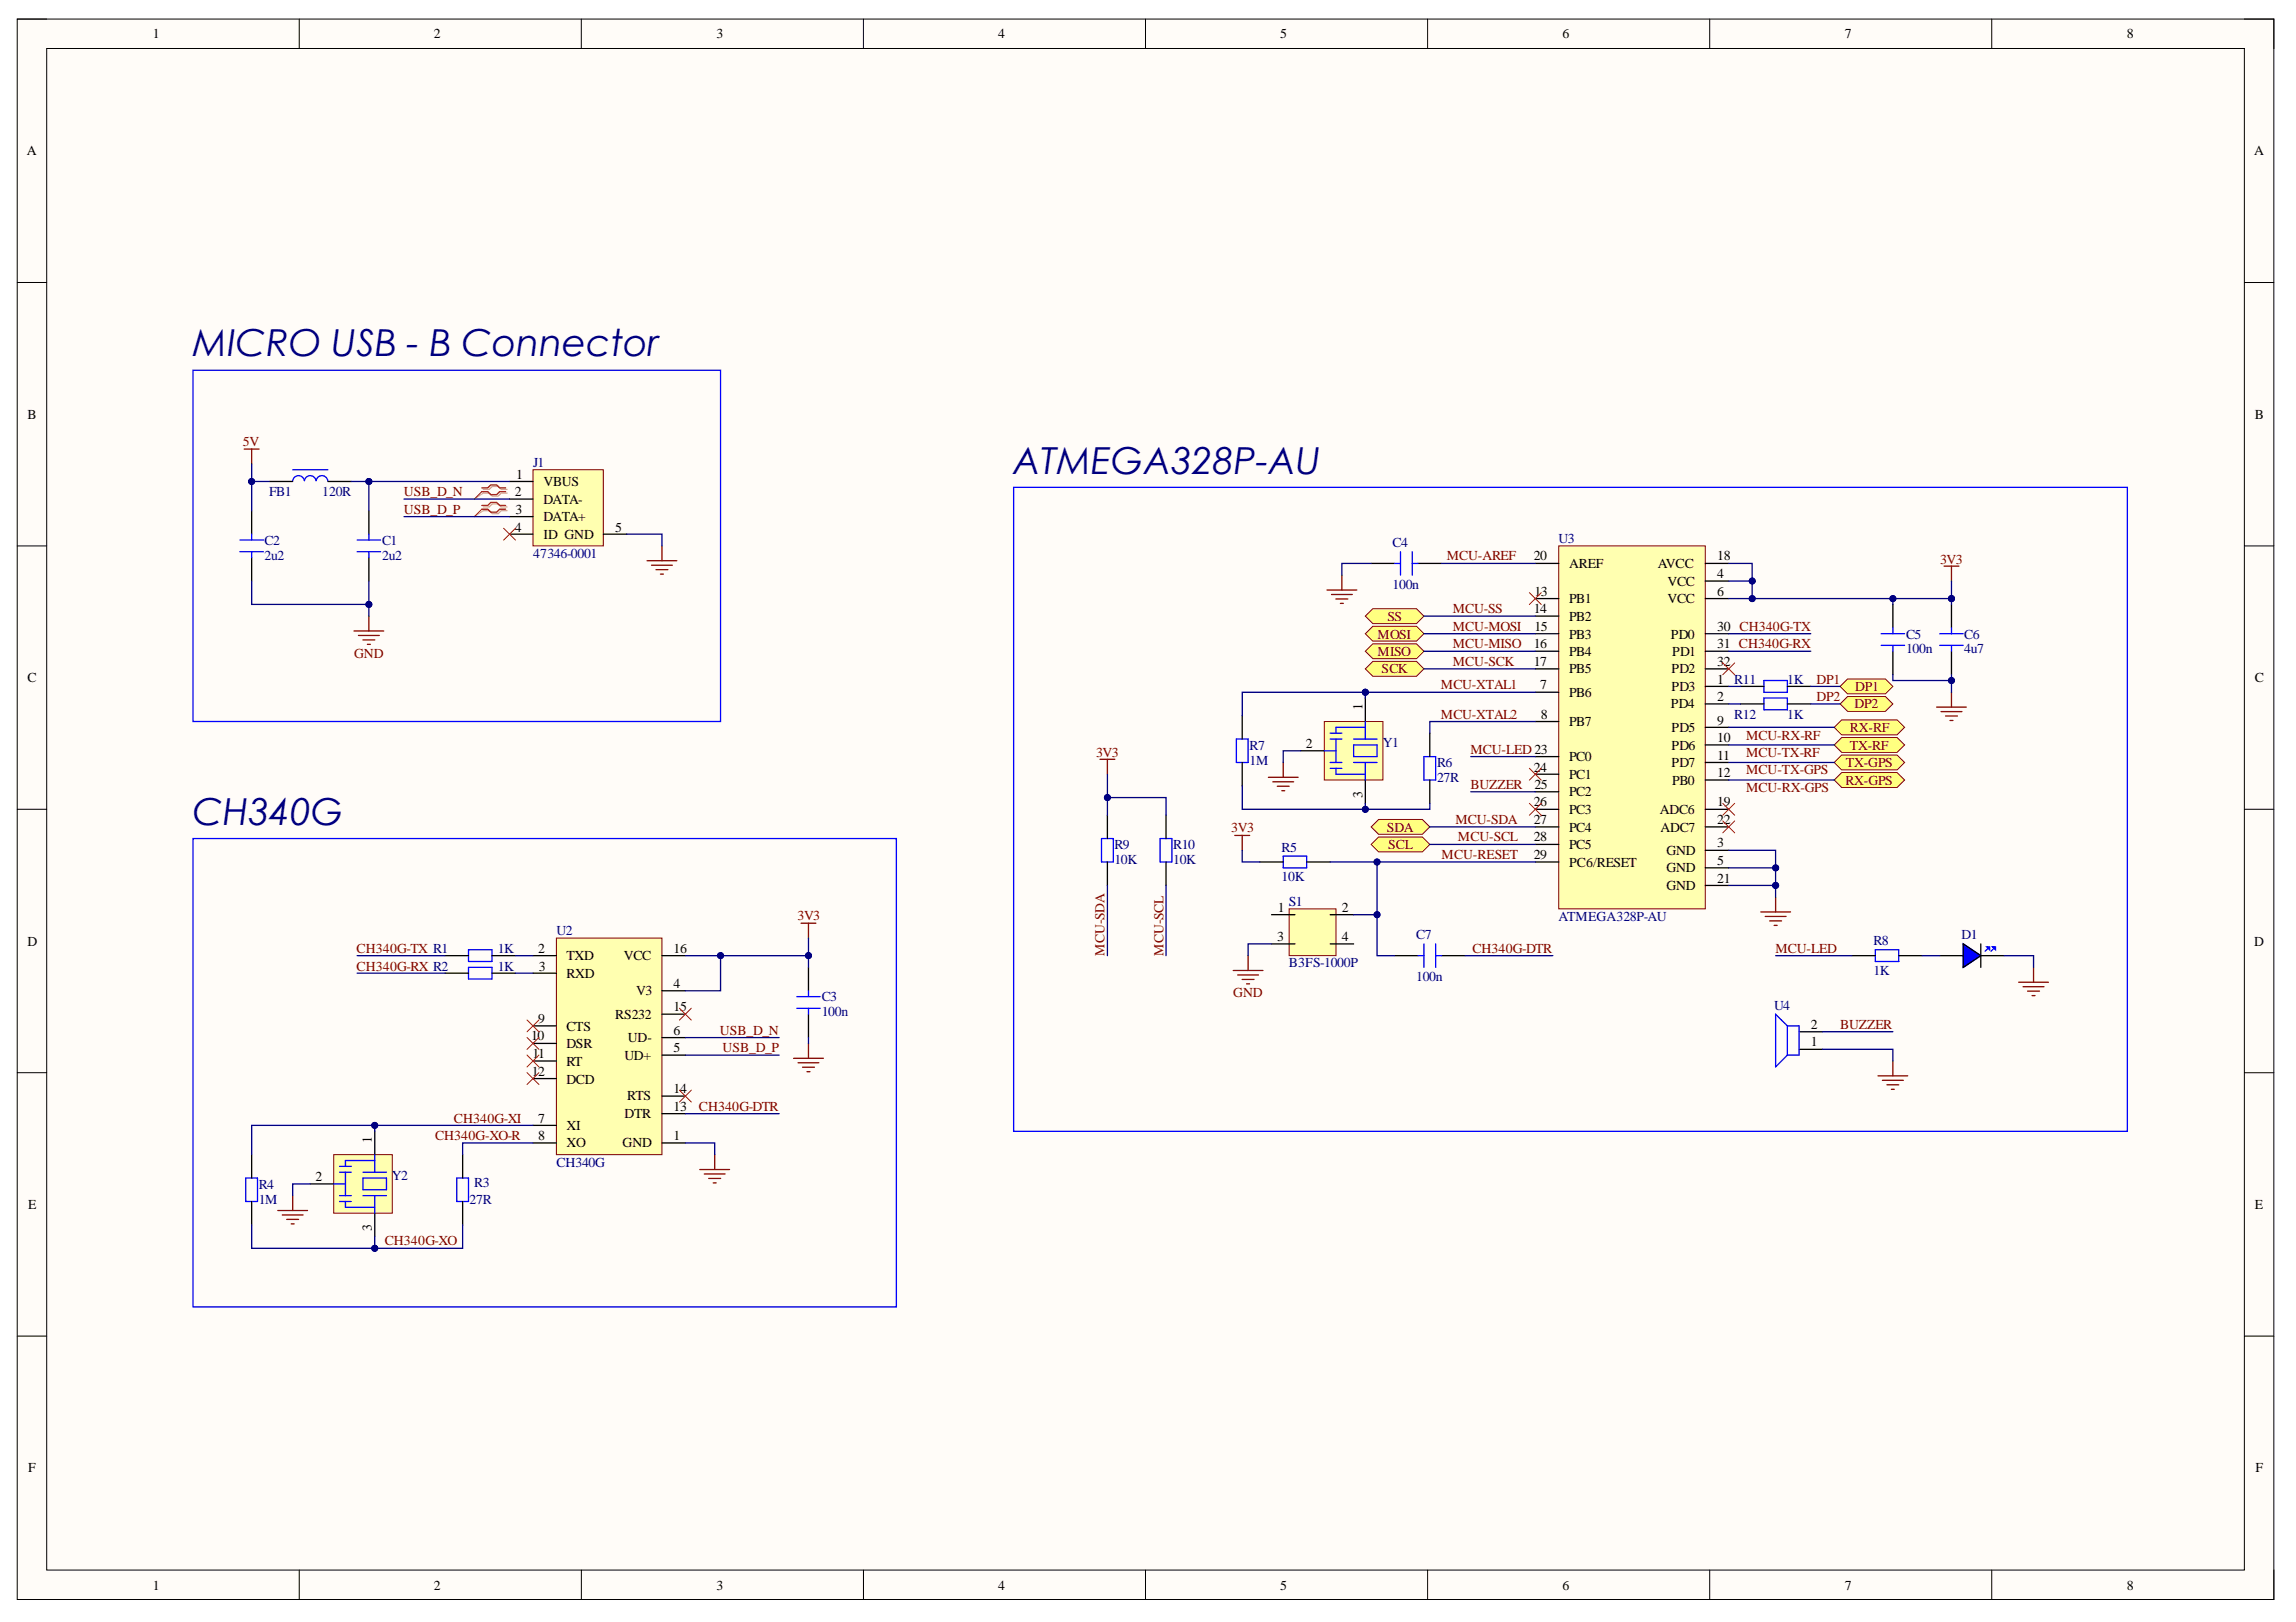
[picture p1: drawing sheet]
<svg xmlns="http://www.w3.org/2000/svg" width="297mm" height="210mm" viewBox="0 0 297 210" stroke-linecap="round" stroke-linejoin="round" font-family="sans-serif">
<defs><g id="words">
<g font-size="4.8" fill="#000080">
<text x="24.9" y="46.1">MICRO USB - B Connector</text>
<text x="131.1" y="61.3">ATMEGA328P-AU</text>
<text x="24.9" y="106.7">CH340G</text>
</g>
<g font-size="1.8">
<text x="19.8" y="5">1</text>
<text x="56.1" y="5">2</text>
<text x="92.7" y="5">3</text>
<text x="129.1" y="5">4</text>
<text x="165.6" y="5">5</text>
<text x="202.1" y="5">6</text>
<text x="238.7" y="5">7</text>
<text x="275.2" y="5">8</text>
<text x="3.5" y="20.1">A</text>
<text x="291.6" y="20.1">A</text>
<text x="3.5" y="54.2">B</text>
<text x="291.7" y="54.2">B</text>
<text x="66.6" y="64.2">2</text>
<text x="66.8" y="62">1</text>
<text x="70.3" y="62.9">VBUS</text>
<text x="70.3" y="65.2">DATA-</text>
<text x="66.6" y="68.8">4</text>
<text x="66.7" y="66.5">3</text>
<text x="70.3" y="67.4">DATA+</text>
<text x="70.3" y="69.7">ID GND</text>
<text x="79.6" y="68.8">5</text>
<text x="198.4" y="72.5">20</text>
<text x="198.5" y="77.1">13</text>
<text x="203" y="73.5">AREF</text>
<text x="214.5" y="73.5">AVCC</text>
<text x="215.7" y="75.8">VCC</text>
<text x="222.2" y="72.5">18</text>
<text x="222.2" y="74.8">4</text>
<text x="222.2" y="77.1">6</text>
<text x="198.4" y="79.4">14</text>
<text x="198.4" y="83.9">16</text>
<text x="198.5" y="81.6">15</text>
<text x="203" y="78.1">PB1</text>
<text x="203" y="80.4">PB2</text>
<text x="203" y="82.6">PB3</text>
<text x="215.7" y="78.1">VCC</text>
<text x="216.2" y="82.6">PD0</text>
<text x="222.2" y="81.6">30 CH340G-TX</text>
<text x="222.2" y="83.9">31 CH340G-RX</text>
<text x="3.5" y="88.3">C</text>
<text x="198.4" y="86.2">17</text>
<text x="199.3" y="89.2">7</text>
<text x="203" y="84.8">PB4</text>
<text x="203" y="87.1">PB5</text>
<text x="216.3" y="87.1">PD2</text>
<text x="216.3" y="89.4">PD3</text>
<text x="216.3" y="84.8">PD1</text>
<text x="222.2" y="86.2">32</text>
<text x="222.2" y="88.5">1</text>
<text x="291.7" y="88.3">C</text>
<text x="176.3" y="91.8" transform="rotate(-90 176.3 91.8)">1</text>
<text x="199.4" y="93">8</text>
<text x="203" y="90.2">PB6</text>
<text x="203" y="94">PB7</text>
<text x="216.2" y="91.7">PD4</text>
<text x="216.3" y="94.7">PD5</text>
<text x="222.2" y="90.7">2</text>
<text x="222.2" y="93.8">9</text>
<text x="168.9" y="96.8">2</text>
<text x="198.4" y="99.9">24</text>
<text x="203" y="98.5">PC0</text>
<text x="203" y="100.8">PC1</text>
<text x="216.3" y="97">PD6</text>
<text x="216.3" y="99.3">PD7</text>
<text x="216.3" y="101.6">PB0</text>
<text x="222.2" y="100.5">12</text>
<text x="222.2" y="96.1">10</text>
<text x="222.2" y="98.3">11</text>
<text x="176.3" y="103.2" transform="rotate(-90 176.3 103.2)">3</text>
<text x="198.4" y="104.3">26</text>
<text x="198.4" y="106.6">27</text>
<text x="198.5" y="102.1">25</text>
<text x="203" y="103.1">PC2</text>
<text x="203" y="105.4">PC3</text>
<text x="203" y="107.6">PC4</text>
<text x="214.7" y="105.4">ADC6</text>
<text x="214.8" y="107.6">ADC7</text>
<text x="222.2" y="104.3">19</text>
<text x="222.2" y="106.6">22</text>
<text x="198.4" y="108.9">28</text>
<text x="198.4" y="111.2">29</text>
<text x="203" y="109.9">PC5</text>
<text x="203" y="112.2">PC6/RESET</text>
<text x="215.6" y="110.7">GND</text>
<text x="215.6" y="112.9">GND</text>
<text x="222.2" y="109.7">3</text>
<text x="222.2" y="111.9">5</text>
<text x="165.3" y="118">1</text>
<text x="173.6" y="118">2</text>
<text x="215.6" y="115.1">GND</text>
<text x="222.2" y="114.2">21</text>
<text x="3.5" y="122.4">D</text>
<text x="69.6" y="123.3">2</text>
<text x="69.7" y="125.6">3</text>
<text x="73.3" y="124.3">TXD</text>
<text x="80.7" y="124.3">VCC</text>
<text x="87.1" y="123.3">16</text>
<text x="165.2" y="121.8">3</text>
<text x="173.6" y="121.8">4</text>
<text x="291.6" y="122.4">D</text>
<text x="73.3" y="126.5">RXD</text>
<text x="79.6" y="131.9">RS232</text>
<text x="82.3" y="128.8">V3</text>
<text x="87.1" y="127.9">4</text>
<text x="87.1" y="130.8">15</text>
<text x="68.7" y="134.6">10</text>
<text x="68.9" y="136.9">11</text>
<text x="69.6" y="132.4">9</text>
<text x="73.3" y="133.4">CTS</text>
<text x="73.3" y="135.7">DSR</text>
<text x="73.3" y="137.9">RT</text>
<text x="80.8" y="137.2">UD+</text>
<text x="81.2" y="134.9">UD-</text>
<text x="87.1" y="136.2">5</text>
<text x="87.1" y="133.9">6</text>
<text x="234.3" y="135.4">1</text>
<text x="234.3" y="133.1">2</text>
<text x="68.8" y="139.2">12</text>
<text x="73.3" y="140.2">DCD</text>
<text x="81.1" y="142.4">RTS</text>
<text x="87.1" y="143.8">13</text>
<text x="87.1" y="141.5">14</text>
<text x="48.1" y="147.9" transform="rotate(-90 48.1 147.9)">1</text>
<text x="69.6" y="145.3">7</text>
<text x="69.6" y="147.6">8</text>
<text x="73.3" y="146.2">XI</text>
<text x="73.3" y="148.5">XO</text>
<text x="80.5" y="148.5">GND</text>
<text x="80.8" y="144.7">DTR</text>
<text x="87.1" y="147.6">1</text>
<text x="40.8" y="152.9">2</text>
<text x="3.6" y="156.4">E</text>
<text x="48.1" y="159.3" transform="rotate(-90 48.1 159.3)">3</text>
<text x="291.7" y="156.4">E</text>
<text x="3.6" y="190.5">F</text>
<text x="291.8" y="190.5">F</text>
<text x="19.8" y="205.7">1</text>
<text x="56.1" y="205.7">2</text>
<text x="92.7" y="205.7">3</text>
<text x="129.1" y="205.7">4</text>
<text x="165.6" y="205.7">5</text>
<text x="202.1" y="205.7">6</text>
<text x="238.7" y="205.7">7</text>
<text x="275.2" y="205.7">8</text>
</g>
<g font-size="1.8" fill="#800000">
<text x="31.4" y="57.7">5V</text>
<text x="52.2" y="64.2">USB_D_N</text>
<text x="52.2" y="66.5">USB_D_P</text>
<text x="187.2" y="72.5">MCU-AREF</text>
<text x="251" y="72.9">3V3</text>
<text x="178.2" y="82.6">MOSI</text>
<text x="179.5" y="80.4">SS</text>
<text x="187.9" y="79.4">MCU-SS</text>
<text x="187.9" y="81.6">MCU-MOSI</text>
<text x="187.9" y="83.9">MCU-MISO</text>
<text x="45.8" y="85.2">GND</text>
<text x="178.2" y="84.8">MISO</text>
<text x="178.7" y="87.1">SCK</text>
<text x="186.4" y="89.2">MCU-XTAL1</text>
<text x="187.9" y="86.2">MCU-SCK</text>
<text x="235" y="88.5">DP1</text>
<text x="240" y="89.4">DP1</text>
<text x="186.4" y="93">MCU-XTAL2</text>
<text x="225.9" y="95.7">MCU-RX-RF</text>
<text x="235" y="90.7">DP2</text>
<text x="239.3" y="94.7">RX-RF</text>
<text x="239.9" y="91.7">DP2</text>
<text x="141.8" y="97.9">3V3</text>
<text x="190.2" y="97.6">MCU-LED 23</text>
<text x="225.9" y="97.9">MCU-TX-RF</text>
<text x="225.9" y="100.2">MCU-TX-GPS</text>
<text x="238.7" y="101.6">RX-GPS</text>
<text x="238.8" y="99.3">TX-GPS</text>
<text x="239.3" y="97">TX-RF</text>
<text x="159.3" y="107.7">3V3</text>
<text x="179.4" y="107.6">SDA</text>
<text x="188.3" y="106.6">MCU-SDA</text>
<text x="190.2" y="102.1">BUZZER</text>
<text x="225.9" y="102.5">MCU-RX-GPS</text>
<text x="179.6" y="109.9">SCL</text>
<text x="186.5" y="111.2">MCU-RESET</text>
<text x="188.6" y="108.9">MCU-SCL</text>
<text x="103.2" y="119.1">3V3</text>
<text x="46.1" y="123.3">CH340G-TX R1</text>
<text x="46.1" y="125.6">CH340G-RX R2</text>
<text x="142.9" y="123.7" transform="rotate(-90 142.9 123.7)">MCU-SDA</text>
<text x="150.5" y="123.7" transform="rotate(-90 150.5 123.7)">MCU-SCL</text>
<text x="190.5" y="123.3">CH340G-DTR</text>
<text x="229.7" y="123.3">MCU-LED</text>
<text x="159.6" y="129.1">GND</text>
<text x="93.1" y="133.9">USB_D_N</text>
<text x="93.5" y="136.2">USB_D_P</text>
<text x="238.1" y="133.1">BUZZER</text>
<text x="90.4" y="143.8">CH340G-DTR</text>
<text x="56.3" y="147.6">CH340G-XO-R</text>
<text x="58.7" y="145.3">CH340G-XI</text>
<text x="49.8" y="161.2">CH340G-XO</text>
</g>
<g font-size="1.8" fill="#000080">
<text x="34.8" y="64.2">FB1</text>
<text x="41.7" y="64.2">120R</text>
<text x="69" y="60.4">J1</text>
<text x="34.2" y="70.5">C2</text>
<text x="49.4" y="70.5">C1</text>
<text x="180.2" y="70.8">C4</text>
<text x="201.6" y="70.3">U3</text>
<text x="34.2" y="72.4">2u2</text>
<text x="49.4" y="72.4">2u2</text>
<text x="69" y="72.2">47346-0001</text>
<text x="180.2" y="76.2">100n</text>
<text x="246.6" y="82.6">C5</text>
<text x="254.1" y="82.6">C6</text>
<text x="224.4" y="88.5">R11</text>
<text x="231.2" y="88.5">1K</text>
<text x="246.6" y="84.5">100n</text>
<text x="254.1" y="84.5">4u7</text>
<text x="224.4" y="93">R12</text>
<text x="231.2" y="93">1K</text>
<text x="161.7" y="97">R7</text>
<text x="161.7" y="98.9">1M</text>
<text x="178.9" y="96.7">Y1</text>
<text x="185.9" y="99.3">R6</text>
<text x="185.9" y="101.2">27R</text>
<text x="144.2" y="109.9">R9</text>
<text x="144.2" y="111.9">10K</text>
<text x="151.8" y="109.9">R10</text>
<text x="151.8" y="111.9">10K</text>
<text x="165.8" y="110.2">R5</text>
<text x="165.8" y="114">10K</text>
<text x="166.7" y="117.3">S1</text>
<text x="201.6" y="119.2">ATMEGA328P-AU</text>
<text x="64.4" y="123.3">1K</text>
<text x="64.4" y="125.6">1K</text>
<text x="72" y="121.1">U2</text>
<text x="166.7" y="125.2">B3FS-1000P</text>
<text x="183.2" y="121.6">C7</text>
<text x="242.4" y="122.3">R8</text>
<text x="253.8" y="121.6">D1</text>
<text x="106.3" y="129.6">C3</text>
<text x="106.3" y="131.5">100n</text>
<text x="183.2" y="127">100n</text>
<text x="229.5" y="130.7">U4</text>
<text x="242.4" y="126.2">1K</text>
<text x="33.5" y="153.8">R4</text>
<text x="33.5" y="155.7">1M</text>
<text x="50.7" y="152.7">Y2</text>
<text x="60.8" y="155.7">27R</text>
<text x="61.4" y="153.6">R3</text>
<text x="72" y="151">CH340G</text>
</g>
</g></defs>
<path d="M2.2 2.5h292v204.5h-292z" fill-rule="evenodd" fill="#fffcf8"/>
<path d="M2.2 2.5h292v204.5h-292z" fill="none" stroke="#000" stroke-width=".13"/>
<path d="M6 6.3h284.4v196.9h-284.4z" fill-rule="evenodd" fill="#fffcf8"/>
<g fill="none" stroke="#000" stroke-width=".13">
<path d="M2.2 2.5h3.8M6 6.3h284.4v196.9h-284.4zM38.7 2.5v3.8M75.2 2.5v3.8M111.7 2.5v3.8M148.2 2.5v3.8M184.7 2.5v3.8M221.2 2.5v3.8M257.7 2.5v3.8M290.4 2.5h3.8v3.8M2.2 36.6h3.8M290.4 36.6h3.8"/>
<path d="M2.2 70.6h3.8M290.4 70.6h3.8M2.2 104.7h3.8M290.4 104.7h3.8M2.2 138.8h3.8M290.4 138.8h3.8M2.2 172.9h3.8M290.4 172.9h3.8M38.7 203.2v3.8M75.2 203.2v3.8M111.7 203.2v3.8M148.2 203.2v3.8"/>
<path d="M184.7 203.2v3.8M221.2 203.2v3.8M257.7 203.2v3.8M294.2 203.2v3.8"/>
</g>
<path d="M69 60.8h9.1v9.8h-9.1z" fill-rule="evenodd" fill="#ffffb0"/>
<path d="M69 60.8h9.1v9.8h-9.1z" fill="none" stroke="#800000" stroke-width=".13"/>
<path d="M34.8 62.3h3.1M42.4 62.3h3M65.9 62.3h3.1M65.9 64.6h3.1M65.9 66.9h3.1M65.9 69.1h3.1M78.1 69.1h3" fill="none" stroke="#000" stroke-width=".17"/>
<path d="M31.6 58.1h1.9M32.6 58.1v1.9M47.7 79.7v2M83.7 72.6h3.9M84.3 73.1h2.7M84.9 73.7h1.5M85.4 74.3h.4M85.6 70.6v2M45.8 81.7h3.8M46.4 82.2h2.7M46.9 82.8h1.6M47.5 83.4h.4" fill="none" stroke="#800000" stroke-width=".17"/>
<path d="M62.3 63.6l-.9 1M62.3 65.9l-.9 1M65.2 68.4l1.5 1.5M66.7 68.4l-1.5 1.5" fill="none" stroke="#f00" stroke-width=".13"/>
<path d="M62.5 63.3h.8l.4-.4h.8l.3 .4h.8M62.5 63.8h.8l.4 .4h.8l.3-.4h.8M62.5 65.6h.8l.4-.4h.8l.3 .4h.8M62.5 66.1h.8l.4 .4h.8l.3-.4h.8" fill="none" stroke="#d0a19e" stroke-width=".17"/>
<path d="M62.5 63.8l-1.1 .8M62.5 66.1l-1.1 .8" fill="none" stroke="#d0a19e" stroke-width=".13"/>
<path d="M62.3 63.1h.8l.4-.3h.8l.3 .3h.8M62.3 63.6h.8l.4 .4h.8l.3-.4h.8M62.3 65.4h.8l.4-.4h.8l.3 .4h.8M62.3 65.9h.8l.4 .4h.8l.3-.4h.8" fill="none" stroke="#f00" stroke-width=".17"/>
<path d="M37.9 60.8h4.5M37.9 62.2a.76 .76 0 0 1 .7-.6 .76 .76 0 0 1 .8 .6M39.4 62.2a.76 .76 0 0 1 .7-.6 .76 .76 0 0 1 .8 .6M40.9 62.2a.76 .76 0 0 1 .8-.6 .76 .76 0 0 1 .7 .6" fill="none" stroke="#00f" stroke-width=".17"/>
<path d="M72 121.4h13.6v28h-13.6z" fill-rule="evenodd" fill="#ffffb0"/>
<path d="M72 121.4h13.6v28h-13.6z" fill="none" stroke="#800000" stroke-width=".13"/>
<g fill="none" stroke="#000" stroke-width=".17">
<path d="M69 123.7h3M69 125.9h3M69 132.8h3M69 135h3M69 137.3h3M69 139.6h3M85.6 123.7h3.1M85.6 128.2h3.1M85.6 136.5h3.1M85.6 134.3h3.1M85.6 131.2h3.1M69 147.9h3"/>
<path d="M69 145.6h3M85.6 147.9h3.1M85.6 144.1h3.1M85.6 141.8h3.1"/>
</g>
<path d="M90.5 151.3h3.9M91.1 151.9h2.7M91.7 152.5h1.5M92.3 153.1h.4M92.5 149.4v1.9" fill="none" stroke="#800000" stroke-width=".17"/>
<path d="M68.2 132l1.5 1.5M68.2 134.3l1.5 1.5M68.2 136.5l1.5 1.6M68.2 138.8l1.5 1.5M69.7 132l-1.5 1.5M69.7 134.3l-1.5 1.5M69.7 136.5l-1.5 1.6M69.7 138.8l-1.5 1.5M87.9 141.1l1.5 1.5M89.4 141.1l-1.5 1.5" fill="none" stroke="#f00" stroke-width=".13"/>
<path d="M43.2 149.4h7.6v7.6h-7.6z" fill-rule="evenodd" fill="#ffffb0"/>
<path d="M43.2 149.4h7.6v7.6h-7.6z" fill="none" stroke="#800000" stroke-width=".13"/>
<path d="M40.1 153.2h3.1M48.5 146.4v3M48.5 157v3" fill="none" stroke="#000" stroke-width=".17"/>
<g fill="none" stroke="#00f" stroke-width=".17">
<path d="M43.2 153.2h1.5M43.9 154.7h1.5M43.9 151.7h1.5M43.9 150.9h1.5M43.9 155.5h1.5M44.7 155.5v.7h3.8M44.7 151.7v3M47 152.5h3v1.5h-3zM47 154.7h3M47 151.7h3M48.5 149.4v2.3M48.5 154.7v2.3"/>
<path d="M48.5 150.2h-3.8v.7"/>
</g>
<path d="M103.6 119.5h2M104.6 119.5v1.9M35.9 156.7h3.9M36.5 157.2h2.7M37.1 157.8h1.5M37.7 158.4h.4M37.9 154.7v2" fill="none" stroke="#800000" stroke-width=".17"/>
<path d="M87.9 130.5l1.5 1.5M89.4 130.5l-1.5 1.5" fill="none" stroke="#f00" stroke-width=".13"/>
<path d="M201.7 70.6h18.9v47h-18.9z" fill-rule="evenodd" fill="#ffffb0"/>
<path d="M201.7 70.6h18.9v47h-18.9z" fill="none" stroke="#800000" stroke-width=".13"/>
<g fill="none" stroke="#000" stroke-width=".17">
<path d="M198.6 72.9h3.1M198.6 77.5h3.1M198.6 79.7h3.1M220.6 72.9h3.1M220.6 77.5h3.1M220.6 75.2h3.1M198.6 82h3.1M198.6 84.3h3.1M198.6 86.6h3.1M198.6 89.6h3.1M198.6 93.4h3.1M198.6 97.9h3.1"/>
<path d="M220.6 82h3.1M220.6 84.3h3.1M220.6 86.6h3.1M220.6 88.8h3.1M220.6 91.1h3.1M220.6 94.1h3.1M220.6 96.4h3.1M220.6 98.7h3.1M198.6 100.2h3.1M198.6 102.5h3.1M198.6 104.7h3.1M198.6 107h3.1"/>
<path d="M198.6 109.3h3.1M198.6 111.5h3.1M220.6 100.9h3.1M220.6 104.7h3.1M220.6 107h3.1M220.6 110h3.1M220.6 114.6h3.1M220.6 112.3h3.1"/>
</g>
<g fill="none" stroke="#800000" stroke-width=".17">
<path d="M171.7 76.4h3.8M172.3 76.9h2.7M172.8 77.5h1.6M173.4 78.1h.4M173.6 74.4v2M251.5 73.3h1.9M252.5 73.3v1.9M250.5 91.5h3.9M251.1 92.1h2.7M251.7 92.7h1.5M252.3 93.2h.4M252.5 89.6v1.9"/>
<path d="M227.8 118h3.8M228.4 118.6h2.7M228.9 119.2h1.6M229.5 119.8h.4M229.7 116.1v1.9"/>
</g>
<path d="M166.8 117.6h6v6.1h-6z" fill-rule="evenodd" fill="#ffffb0"/>
<path d="M166.8 117.6h6v6.1h-6z" fill="none" stroke="#800000" stroke-width=".13"/>
<path d="M164.5 118.4h3M172.1 118.4h3M164.5 122.2h3M172.1 122.2h3" fill="none" stroke="#000" stroke-width=".17"/>
<path d="M142.3 98.3h1.9M143.3 98.3v1.9M159.7 108.1h2M160.7 108.1v1.9M159.5 125.6h3.9M160.1 126.2h2.7M160.7 126.7h1.5M161.3 127.3h.4M161.5 123.7v1.9" fill="none" stroke="#800000" stroke-width=".17"/>
<path d="M177.4 107l1-1h5.6l1 1-1 1h-5.6z" fill-rule="evenodd" fill="#ffff80"/>
<path d="M177.4 107l1-1h5.6l1 1-1 1h-5.6z" fill="none" stroke="#800000" stroke-width=".13"/>
<path d="M177.4 109.3l1-1h5.6l1 1-1 .9h-5.6z" fill-rule="evenodd" fill="#ffff80"/>
<path d="M177.4 109.3l1-1h5.6l1 1-1 .9h-5.6z" fill="none" stroke="#800000" stroke-width=".13"/>
<path d="M171.3 93.4h7.6v7.5h-7.6z" fill-rule="evenodd" fill="#ffffb0"/>
<path d="M171.3 93.4h7.6v7.5h-7.6z" fill="none" stroke="#800000" stroke-width=".13"/>
<path d="M168.3 97.2h3M176.6 90.3v3.1M176.6 100.9v3.1M250.9 123.7h3.1M256.3 122.2v3" fill="none" stroke="#000" stroke-width=".17"/>
<g fill="none" stroke="#00f" stroke-width=".17">
<path d="M171.3 97.2h1.5M172.1 98.7h1.5M172.1 95.6h1.5M172.1 94.9h1.5M172.1 99.4h1.5M172.8 99.4v.8h3.8M172.8 95.6v3.1M175.1 96.4h3.1v1.5h-3.1zM175.1 98.7h3.1M175.1 95.6h3.1M176.6 93.4v2.2M176.6 98.7v2.2"/>
<path d="M176.6 94.1h-3.8v.8"/>
</g>
<path d="M166 98.7v1.9M164.1 100.6h3.8M164.7 101.2h2.7M165.2 101.7h1.6M165.8 102.3h.4M261.2 127.1h3.8M261.7 127.7h2.7M262.3 128.3h1.6M262.9 128.8h.4M263.1 125.2v1.9" fill="none" stroke="#800000" stroke-width=".17"/>
<path d="M254 122.2l2.3 1.5-2.3 1.5z" fill="#00f"/>
<path d="M254 122.2l2.3 1.5-2.3 1.5z" fill="none" stroke="#00f" stroke-width=".17"/>
<path d="M254 122.2l2.3 1.5-2.3 1.5zM256.3 123.7h3" fill="none" stroke="#000" stroke-width=".17"/>
<path d="M257 122.5h.4v.4z" fill="#00f"/>
<path d="M257 122.5h.4v.4zM257.2 122.7l-.4 .4" fill="none" stroke="#00f" stroke-width=".17"/>
<path d="M257.8 122.5h.4v.4z" fill="#00f"/>
<path d="M257.8 122.5h.4v.4zM258 122.7l-.4 .4" fill="none" stroke="#00f" stroke-width=".17"/>
<path d="M238.1 88.8l.9-.9h4.9l1 .9-1 1h-4.9z" fill-rule="evenodd" fill="#ffff80"/>
<path d="M238.1 88.8l.9-.9h4.9l1 .9-1 1h-4.9z" fill="none" stroke="#800000" stroke-width=".13"/>
<path d="M238.1 91.1l.9-1h4.9l1 1-1 1h-4.9z" fill-rule="evenodd" fill="#ffff80"/>
<path d="M238.1 91.1l.9-1h4.9l1 1-1 1h-4.9z" fill="none" stroke="#800000" stroke-width=".13"/>
<path d="M237.3 94.1l1-.9h7.1l1 .9-1 1h-7.1z" fill-rule="evenodd" fill="#ffff80"/>
<path d="M237.3 94.1l1-.9h7.1l1 .9-1 1h-7.1z" fill="none" stroke="#800000" stroke-width=".13"/>
<path d="M237.3 96.4l1-1h7.1l1 1-1 1h-7.1z" fill-rule="evenodd" fill="#ffff80"/>
<path d="M237.3 96.4l1-1h7.1l1 1-1 1h-7.1z" fill="none" stroke="#800000" stroke-width=".13"/>
<path d="M237.3 98.7l1-1h7.1l1 1-1 .9h-7.1z" fill-rule="evenodd" fill="#ffff80"/>
<path d="M237.3 98.7l1-1h7.1l1 1-1 .9h-7.1z" fill="none" stroke="#800000" stroke-width=".13"/>
<path d="M237.3 100.9l1-.9h7.1l1 .9-1 1h-7.1z" fill-rule="evenodd" fill="#ffff80"/>
<path d="M237.3 100.9l1-.9h7.1l1 .9-1 1h-7.1z" fill="none" stroke="#800000" stroke-width=".13"/>
<path d="M176.6 79.7l1-.9h5.7l.9 .9-.9 1h-5.7z" fill-rule="evenodd" fill="#ffff80"/>
<path d="M176.6 79.7l1-.9h5.7l.9 .9-.9 1h-5.7z" fill="none" stroke="#800000" stroke-width=".13"/>
<path d="M176.6 82l1-1h5.7l.9 1-.9 1h-5.7z" fill-rule="evenodd" fill="#ffff80"/>
<path d="M176.6 82l1-1h5.7l.9 1-.9 1h-5.7z" fill="none" stroke="#800000" stroke-width=".13"/>
<path d="M176.6 84.3l1-1h5.7l.9 1-.9 .9h-5.7z" fill-rule="evenodd" fill="#ffff80"/>
<path d="M176.6 84.3l1-1h5.7l.9 1-.9 .9h-5.7z" fill="none" stroke="#800000" stroke-width=".13"/>
<path d="M176.6 86.6l1-1h5.7l.9 1-.9 .9h-5.7z" fill-rule="evenodd" fill="#ffff80"/>
<path d="M176.6 86.6l1-1h5.7l.9 1-.9 .9h-5.7z" fill="none" stroke="#800000" stroke-width=".13"/>
<path d="M197.9 76.7l1.5 1.5M199.4 76.7l-1.5 1.5M197.9 99.4l1.5 1.6M199.4 99.4l-1.5 1.6M222.9 85.8l1.5 1.5M224.4 85.8l-1.5 1.5M197.9 104l1.5 1.5M199.4 104l-1.5 1.5M222.9 106.2l1.5 1.6M222.9 104l1.5 1.5M224.4 106.2l-1.5 1.6M224.4 104l-1.5 1.5" fill="none" stroke="#f00" stroke-width=".13"/>
<g fill="none" stroke="#00f" stroke-width=".17">
<path d="M25 47.9h68.2v45.5h-68.2zM31 69.9h3.1M31 71.4h3.1M32.6 69.1v.8M32.6 71.4v.8M46.2 69.9h3M46.2 71.4h3M47.7 69.1v.8M47.7 71.4v.8M131.1 63.1h144.1v83.3h-144.1zM180.4 72.9h.8M181.2 71.4v3"/>
<path d="M182.7 71.4v3M182.7 72.9h.8M160 95.6h1.5v3.1h-1.5zM184.2 97.9h1.5v3h-1.5zM228.2 88.1h3v1.5h-3zM228.2 90.3h3v1.6h-3zM243.4 83.5h3M243.4 82h3M244.9 81.3v.7M244.9 83.5v.8M250.9 83.5h3.1M250.9 82h3.1"/>
<path d="M252.5 81.3v.7M252.5 83.5v.8M25 108.5h91v60.6h-91zM142.5 108.5h1.5v3h-1.5zM150.1 108.5h1.5v3h-1.5zM166 110.8h3v1.5h-3zM60.6 122.9h3v1.5h-3zM60.6 125.2h3v1.5h-3zM103.1 130.5h3M103.1 129h3M104.6 128.2v.8M104.6 130.5v.7"/>
<path d="M183.5 123.7h.7M184.2 122.2v3M185.7 122.2v3M185.7 123.7h.8M231.2 132.8h1.6v3.7h-1.6M231.2 132.8v3.7M231.2 132.8l-1.5-1.6v6.9l1.5-1.6M242.6 122.9h3v1.5h-3zM31.8 152.5h1.5v3h-1.5zM59.1 152.5h1.5v3h-1.5z"/>
</g>
<g fill="none" stroke="#000" stroke-width=".17">
<path d="M32.6 66.1v3M32.6 72.2v3M47.7 66.1v3M47.7 72.2v3M177.4 72.9h3M183.5 72.9h3M244.9 78.2v3.1M252.5 78.2v3.1M160.7 92.6v3M160.7 98.7v3M185 94.9v3M225.2 88.8h3"/>
<path d="M225.2 91.1h3M231.2 88.8h3.1M231.2 91.1h3.1M244.9 84.3v3M252.5 84.3v3M143.3 105.5v3M143.3 111.5v3.1M150.9 105.5v3M150.9 111.5v3.1M163 111.5h3M169.1 111.5h3M185 100.9v3.1"/>
<path d="M57.6 123.7h3M57.6 125.9h3M63.6 123.7h3.1M63.6 125.9h3.1M104.6 125.2v3M104.6 131.2v3.1M180.4 123.7h3.1M186.5 123.7h3M232.8 135.8h3M232.8 133.5h3M239.6 123.7h3M245.6 123.7h3.1"/>
<path d="M32.6 149.4v3.1M32.6 155.5v3M59.9 149.4v3.1M59.9 155.5v3"/>
</g>
<path d="M102.7 137h3.8M103.2 137.5h2.7M103.8 138.1h1.6M104.4 138.7h.4M104.6 135v2M243 139.2h3.8M243.5 139.8h2.7M244.9 137.3v1.9M244.1 140.4h1.6M244.7 141h.4" fill="none" stroke="#800000" stroke-width=".17"/>
<path d="M32.6 75.2v3h15.1v1.5M52.3 64.6h13.6M52.3 66.9h13.6M81.1 69.1h4.5v1.5" fill="none" stroke="#000080" stroke-width=".17"/>
<circle cx="47.7" cy="78.2" r=".39" fill="#000080"/>
<circle cx="47.7" cy="78.2" r=".39" fill="none" stroke="#000080" stroke-width=".13"/>
<path d="M47.7 75.2v3" fill="none" stroke="#000080" stroke-width=".17"/>
<circle cx="47.7" cy="78.2" r=".39" fill="#000080"/>
<circle cx="47.7" cy="78.2" r=".39" fill="none" stroke="#000080" stroke-width=".13"/>
<path d="M47.7 62.3v3.8" fill="none" stroke="#000080" stroke-width=".17"/>
<circle cx="47.7" cy="62.3" r=".39" fill="#000080"/>
<circle cx="47.7" cy="62.3" r=".39" fill="none" stroke="#000080" stroke-width=".13"/>
<path d="M34.8 62.3h-2.2v3.8" fill="none" stroke="#000080" stroke-width=".17"/>
<circle cx="32.6" cy="62.3" r=".38" fill="#000080"/>
<circle cx="32.6" cy="62.3" r=".38" fill="none" stroke="#000080" stroke-width=".13"/>
<path d="M45.4 62.3h20.5" fill="none" stroke="#000080" stroke-width=".17"/>
<circle cx="47.7" cy="62.3" r=".39" fill="#000080"/>
<circle cx="47.7" cy="62.3" r=".39" fill="none" stroke="#000080" stroke-width=".13"/>
<path d="M32.6 60v2.3" fill="none" stroke="#000080" stroke-width=".17"/>
<circle cx="32.6" cy="62.3" r=".38" fill="#000080"/>
<circle cx="32.6" cy="62.3" r=".38" fill="none" stroke="#000080" stroke-width=".13"/>
<path d="M46.2 123.7h11.4M46.2 125.9h11.4M66.7 123.7h2.3M66.7 125.9h2.3M88.7 123.7h4.5M88.7 134.3h12.1M40.1 153.2h-2.2v1.5M69 147.9h-9.1v1.5M88.7 147.9h3.8v1.5" fill="none" stroke="#000080" stroke-width=".17"/>
<circle cx="93.2" cy="123.7" r=".38" fill="#000080"/>
<circle cx="93.2" cy="123.7" r=".38" fill="none" stroke="#000080" stroke-width=".13"/>
<path d="M177.4 72.9h-3.8v1.5M186.5 72.9h12.1M252.5 75.2v2.3M223.7 82h10.6M223.7 84.3h10.6" fill="none" stroke="#000080" stroke-width=".17"/>
<circle cx="252.5" cy="77.5" r=".39" fill="#000080"/>
<circle cx="252.5" cy="77.5" r=".39" fill="none" stroke="#000080" stroke-width=".13"/>
<path d="M223.7 110h6v6.1" fill="none" stroke="#000080" stroke-width=".17"/>
<circle cx="229.7" cy="112.3" r=".38" fill="#000080"/>
<circle cx="229.7" cy="112.3" r=".38" fill="none" stroke="#000080" stroke-width=".13"/>
<circle cx="229.7" cy="114.6" r=".38" fill="#000080"/>
<circle cx="229.7" cy="114.6" r=".38" fill="none" stroke="#000080" stroke-width=".13"/>
<path d="M223.7 112.3h6" fill="none" stroke="#000080" stroke-width=".17"/>
<circle cx="229.7" cy="112.3" r=".38" fill="#000080"/>
<circle cx="229.7" cy="112.3" r=".38" fill="none" stroke="#000080" stroke-width=".13"/>
<path d="M223.7 114.6h6" fill="none" stroke="#000080" stroke-width=".17"/>
<circle cx="229.7" cy="114.6" r=".38" fill="#000080"/>
<circle cx="229.7" cy="114.6" r=".38" fill="none" stroke="#000080" stroke-width=".13"/>
<path d="M178.2 111.5v6.9h-3.1M164.5 122.2h-3v1.5" fill="none" stroke="#000080" stroke-width=".17"/>
<circle cx="178.1" cy="118.4" r=".39" fill="#000080"/>
<circle cx="178.1" cy="118.4" r=".39" fill="none" stroke="#000080" stroke-width=".13"/>
<circle cx="178.1" cy="111.6" r=".39" fill="#000080"/>
<circle cx="178.1" cy="111.6" r=".39" fill="none" stroke="#000080" stroke-width=".13"/>
<path d="M160.7 110v1.5h2.3M178.2 118.4v5.3h2.2" fill="none" stroke="#000080" stroke-width=".17"/>
<circle cx="178.1" cy="118.4" r=".39" fill="#000080"/>
<circle cx="178.1" cy="118.4" r=".39" fill="none" stroke="#000080" stroke-width=".13"/>
<path d="M143.3 105.5v-2.3h7.6v2.3M185 109.3h13.6M185 107h13.6M189.5 123.7h11.4" fill="none" stroke="#000080" stroke-width=".17"/>
<circle cx="143.3" cy="103.2" r=".38" fill="#000080"/>
<circle cx="143.3" cy="103.2" r=".38" fill="none" stroke="#000080" stroke-width=".13"/>
<path d="M143.3 100.2v3" fill="none" stroke="#000080" stroke-width=".17"/>
<circle cx="143.3" cy="103.2" r=".38" fill="#000080"/>
<circle cx="143.3" cy="103.2" r=".38" fill="none" stroke="#000080" stroke-width=".13"/>
<path d="M172.1 111.5h26.5" fill="none" stroke="#000080" stroke-width=".17"/>
<circle cx="178.1" cy="111.6" r=".39" fill="#000080"/>
<circle cx="178.1" cy="111.6" r=".39" fill="none" stroke="#000080" stroke-width=".13"/>
<path d="M176.6 89.6h22M143.3 114.6v9.1M150.9 114.6v9.1" fill="none" stroke="#000080" stroke-width=".17"/>
<circle cx="176.6" cy="89.6" r=".38" fill="#000080"/>
<circle cx="176.6" cy="89.6" r=".38" fill="none" stroke="#000080" stroke-width=".13"/>
<path d="M168.3 97.2h-2.3v1.5M176.6 104v.7" fill="none" stroke="#000080" stroke-width=".17"/>
<circle cx="176.6" cy="104.7" r=".38" fill="#000080"/>
<circle cx="176.6" cy="104.7" r=".38" fill="none" stroke="#000080" stroke-width=".13"/>
<path d="M176.6 89.6h-15.9v3" fill="none" stroke="#000080" stroke-width=".17"/>
<circle cx="176.6" cy="89.6" r=".38" fill="#000080"/>
<circle cx="176.6" cy="89.6" r=".38" fill="none" stroke="#000080" stroke-width=".13"/>
<path d="M226.7 75.2v2.3h-3M190.3 97.9h8.3M223.7 88.8h1.5M223.7 91.1h1.5M234.3 88.8h3.8M234.3 91.1h3.8M229.7 123.7h9.9M248.7 123.7h2.2M259.3 123.7h3.8v1.5" fill="none" stroke="#000080" stroke-width=".17"/>
<circle cx="226.7" cy="77.5" r=".38" fill="#000080"/>
<circle cx="226.7" cy="77.5" r=".38" fill="none" stroke="#000080" stroke-width=".13"/>
<circle cx="226.7" cy="75.2" r=".38" fill="#000080"/>
<circle cx="226.7" cy="75.2" r=".38" fill="none" stroke="#000080" stroke-width=".13"/>
<path d="M223.7 72.9h3v2.3h-3" fill="none" stroke="#000080" stroke-width=".17"/>
<circle cx="226.7" cy="75.2" r=".38" fill="#000080"/>
<circle cx="226.7" cy="75.2" r=".38" fill="none" stroke="#000080" stroke-width=".13"/>
<path d="M184.2 79.7h14.4M184.2 82h14.4M184.2 84.3h14.4M184.2 86.6h14.4M198.6 93.4h-13.6v1.5M223.7 94.1h13.6M223.7 96.4h13.6M223.7 98.7h13.6M160.7 101.7v3h24.3v-.7M223.7 100.9h13.6" fill="none" stroke="#000080" stroke-width=".17"/>
<circle cx="176.6" cy="104.7" r=".38" fill="#000080"/>
<circle cx="176.6" cy="104.7" r=".38" fill="none" stroke="#000080" stroke-width=".13"/>
<path d="M176.6 89.6v.7" fill="none" stroke="#000080" stroke-width=".17"/>
<circle cx="176.6" cy="89.6" r=".38" fill="#000080"/>
<circle cx="176.6" cy="89.6" r=".38" fill="none" stroke="#000080" stroke-width=".13"/>
<path d="M69 145.6h-36.4v3.8" fill="none" stroke="#000080" stroke-width=".17"/>
<circle cx="48.5" cy="145.6" r=".38" fill="#000080"/>
<circle cx="48.5" cy="145.6" r=".38" fill="none" stroke="#000080" stroke-width=".13"/>
<path d="M48.5 160v1.5" fill="none" stroke="#000080" stroke-width=".17"/>
<circle cx="48.5" cy="161.5" r=".38" fill="#000080"/>
<circle cx="48.5" cy="161.5" r=".38" fill="none" stroke="#000080" stroke-width=".13"/>
<path d="M48.5 145.6v.8" fill="none" stroke="#000080" stroke-width=".17"/>
<circle cx="48.5" cy="145.6" r=".38" fill="#000080"/>
<circle cx="48.5" cy="145.6" r=".38" fill="none" stroke="#000080" stroke-width=".13"/>
<path d="M32.6 158.5v3h27.3v-3" fill="none" stroke="#000080" stroke-width=".17"/>
<circle cx="48.5" cy="161.5" r=".38" fill="#000080"/>
<circle cx="48.5" cy="161.5" r=".38" fill="none" stroke="#000080" stroke-width=".13"/>
<path d="M252.5 88.1v1.5M88.7 136.5h12.1M88.7 144.1h12.1" fill="none" stroke="#000080" stroke-width=".17"/>
<circle cx="252.5" cy="88.1" r=".39" fill="#000080"/>
<circle cx="252.5" cy="88.1" r=".39" fill="none" stroke="#000080" stroke-width=".13"/>
<path d="M244.9 87.3v.8h7.6v-.8" fill="none" stroke="#000080" stroke-width=".17"/>
<circle cx="252.5" cy="88.1" r=".39" fill="#000080"/>
<circle cx="252.5" cy="88.1" r=".39" fill="none" stroke="#000080" stroke-width=".13"/>
<path d="M252.5 77.5v.7" fill="none" stroke="#000080" stroke-width=".17"/>
<circle cx="252.5" cy="77.5" r=".39" fill="#000080"/>
<circle cx="252.5" cy="77.5" r=".39" fill="none" stroke="#000080" stroke-width=".13"/>
<path d="M226.7 77.5h25.8" fill="none" stroke="#000080" stroke-width=".17"/>
<circle cx="226.7" cy="77.5" r=".38" fill="#000080"/>
<circle cx="226.7" cy="77.5" r=".38" fill="none" stroke="#000080" stroke-width=".13"/>
<circle cx="244.9" cy="77.5" r=".38" fill="#000080"/>
<circle cx="244.9" cy="77.5" r=".38" fill="none" stroke="#000080" stroke-width=".13"/>
<circle cx="252.5" cy="77.5" r=".39" fill="#000080"/>
<circle cx="252.5" cy="77.5" r=".39" fill="none" stroke="#000080" stroke-width=".13"/>
<path d="M244.9 77.5v.7" fill="none" stroke="#000080" stroke-width=".17"/>
<circle cx="244.9" cy="77.5" r=".38" fill="#000080"/>
<circle cx="244.9" cy="77.5" r=".38" fill="none" stroke="#000080" stroke-width=".13"/>
<path d="M190.3 102.5h8.3M104.6 121.4v2.3h-11.4v4.5h-4.5M235.8 135.8h9.1v1.5M235.8 133.5h9.1" fill="none" stroke="#000080" stroke-width=".17"/>
<circle cx="93.2" cy="123.7" r=".38" fill="#000080"/>
<circle cx="93.2" cy="123.7" r=".38" fill="none" stroke="#000080" stroke-width=".13"/>
<circle cx="104.6" cy="123.7" r=".38" fill="#000080"/>
<circle cx="104.6" cy="123.7" r=".38" fill="none" stroke="#000080" stroke-width=".13"/>
<path d="M104.6 123.7v1.5" fill="none" stroke="#000080" stroke-width=".17"/>
<circle cx="104.6" cy="123.7" r=".38" fill="#000080"/>
<circle cx="104.6" cy="123.7" r=".38" fill="none" stroke="#000080" stroke-width=".13"/>
<path d="M104.6 134.3v.7" fill="none" stroke="#000080" stroke-width=".17"/>
<use href="#words"/>
</svg>
